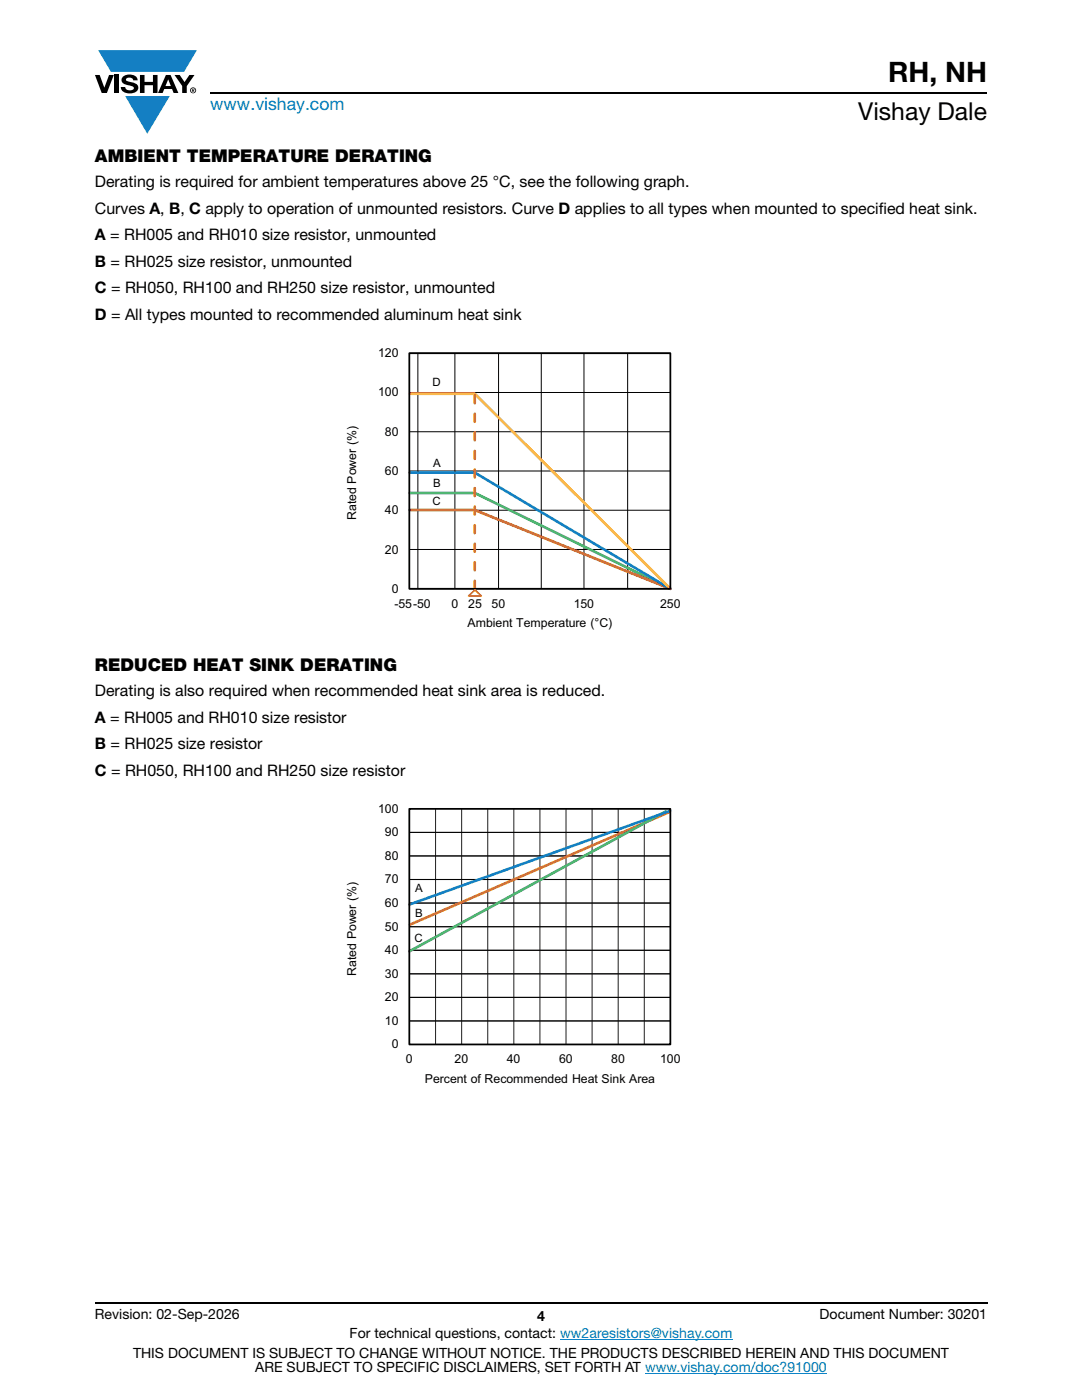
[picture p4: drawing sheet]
<svg xmlns="http://www.w3.org/2000/svg" width="216mm" height="279mm" viewBox="0 0 216 279" stroke-linecap="round" stroke-linejoin="round" font-family="sans-serif">
<defs><g id="words">
<text font-size="5.6" x="177.2" y="16.4">RH, NH</text>
<text font-size="4.9" x="171.3" y="24">Vishay Dale</text>
<text font-size="3.5" fill="#007ec4" x="42" y="21.9">www.vishay.com</text>
<g font-size="3.5">
<text x="18.9" y="32.3">AMBIENT TEMPERATURE DERATING</text>
<text x="18.9" y="133.9">REDUCED HEAT SINK DERATING</text>
</g>
<g font-size="3.2">
<text x="18.9" y="37.4">Derating is required for ambient temperatures above 25 °C, see the following graph.</text>
<text x="18.9" y="48">A = RH005 and RH010 size resistor, unmounted</text>
<text x="18.9" y="42.7">Curves A, B, C apply to operation of unmounted resistors. Curve D applies to all types when mounted to specified heat sink.</text>
<text x="18.9" y="53.3">B = RH025 size resistor, unmounted</text>
<text x="18.9" y="58.6">C = RH050, RH100 and RH250 size resistor, unmounted</text>
<text x="18.9" y="63.9">D = All types mounted to recommended aluminum heat sink</text>
<text x="18.9" y="138.9">Derating is also required when recommended heat sink area is reduced.</text>
<text x="18.9" y="144.2">A = RH005 and RH010 size resistor</text>
<text x="18.9" y="149.5">B = RH025 size resistor</text>
<text x="18.9" y="154.8">C = RH050, RH100 and RH250 size resistor</text>
</g>
<g font-size="2.8">
<text x="18.9" y="263.3">Revision: 02-Sep-2026</text>
<text x="107.2" y="263.6">4</text>
<text x="163.6" y="263.3">Document Number: 30201</text>
<text x="69.8" y="267.1">For technical questions, contact: ww2aresistors@vishay.com</text>
<text x="26.5" y="271">THIS DOCUMENT IS SUBJECT TO CHANGE WITHOUT NOTICE. THE PRODUCTS DESCRIBED HEREIN AND THIS DOCUMENT</text>
<text x="50.9" y="273.8">ARE SUBJECT TO SPECIFIC DISCLAIMERS, SET FORTH AT www.vishay.com/doc?91000</text>
</g>
<g font-size="2.5">
<text x="75.4" y="71.3">120</text>
<text x="75.4" y="79.1">100</text>
<text x="76.8" y="87">80</text>
<text x="76.8" y="94.8">60</text>
<text x="71.1" y="103.8" transform="rotate(-90 71.1 103.8)">Rated Power (%)</text>
<text x="76.8" y="102.6">40</text>
<text x="76.8" y="110.5">20</text>
<text x="78.2" y="118.3">0</text>
<text x="78.7" y="121.2">-55-50</text>
<text x="90.1" y="121.2">0</text>
<text x="93.3" y="125.1">Ambient Temperature (°C)</text>
<text x="93.4" y="121.3">25</text>
<text x="98.1" y="121.2">50</text>
<text x="114.5" y="121.2">150</text>
<text x="131.7" y="121.2">250</text>
<text x="75.4" y="162.2">100</text>
<text x="76.8" y="166.9">90</text>
<text x="76.8" y="171.6">80</text>
<text x="76.8" y="176.3">70</text>
<text x="76.8" y="185.7">50</text>
<text x="76.8" y="181">60</text>
<text x="76.8" y="190.4">40</text>
<text x="71.1" y="194.7" transform="rotate(-90 71.1 194.7)">Rated Power (%)</text>
<text x="76.8" y="195.1">30</text>
<text x="76.8" y="199.8">20</text>
<text x="76.8" y="204.5">10</text>
<text x="78.2" y="209.2">0</text>
<text x="81" y="212.2">0</text>
<text x="90.7" y="212.2">20</text>
<text x="101.1" y="212.2">40</text>
<text x="111.6" y="212.2">60</text>
<text x="122" y="212.2">80</text>
<text x="131.7" y="212.2">100</text>
<text x="84.8" y="216.1">Percent of Recommended Heat Sink Area</text>
</g>
<g font-size="2.3">
<text x="86.3" y="77">D</text>
<text x="86.4" y="93.1">A</text>
<text x="86.3" y="100.8">C</text>
<text x="86.4" y="97.2">B</text>
<text x="82.8" y="178">A</text>
<text x="82.8" y="182.9">B</text>
<text x="82.7" y="187.9">C</text>
</g>
</g></defs>
<g fill="#147fc3">
<path d="M19.6 10h19.7l-2.6 4.3h-1.1h-13.5z"/>
<path d="M25 19.2h8.9l-4.5 7.5z"/>
</g>
<g fill="#000">
<path d="M18.9 15h1l.9 2.5 1-2.5h.9l-1.4 3.6h-1zM22.9 15h.9v3.6h-.9zM24.6 15.3a2.1 2.1 0 0 1 2.8 .3l.1 .4h-.9a.79 .79 0 0 0-.7-.5 .79 .79 0 0 0-.8 .4l.3 .3 1 .2a1.08 1.08 0 0 1 1.2 1 1.08 1.08 0 0 1-1.1 1.2 1.73 1.73 0 0 1-2.4-1.2h.9a.96 .96 0 0 0 .8 .6 .96 .96 0 0 0 .9-.4 1.31 1.31 0 0 0-1.2-.6 1.03 1.03 0 0 1-1.1-.6 1.03 1.03 0 0 1 .2-1.1zM27.9 15h.9v1.3h1.7v-1.3h.9v3.6h-.9v-1.6h-1.7v1.6h-.9zM34.8 15h1.1l.9 1.4 1-1.4h1l-1.5 2.2v1.4h-.9v-1.4z"/>
<path d="M33.6 15.9l.5 1.3h-1.1zM33.1 15l-1.6 3.6h1l.3-.8h1.5l.3 .8h1l-1.6-3.6z"/>
<path d="M38.4 17.8h.2v.2h-.2zM38.3 17.7v.7h.1v-.3l.4 .3-.2-.3 .2-.2-.1-.2z"/>
<path d="M38.1 18a.46 .46 0 0 1 .9 0 .46 .46 0 0 1-.9 0zM37.9 18a.6 .6 0 0 0 1.2 0 .6 .6 0 0 0-1.2 0z"/>
</g>
<path d="M42 18.6h155M18.9 260h178.1" fill="none" stroke="#000" stroke-width=".36"/>
<path d="M111.8 267.3h34.3M128.7 274h36.3" fill="none" stroke="#007ec4" stroke-width=".2"/>
<g fill="none" stroke="#000" stroke-width=".2">
<path d="M81.7 78.3h52.1M81.7 70.5h52.1M83.4 70.6v46.9M90.8 70.5v46.9M99.5 70.6v46.9M108 70.5v47M116.5 70.5v46.9M125.2 70.6v46.9M81.7 94h52.1M81.7 86.2h52.1M81.7 109.7h52.1M81.7 101.8h52.1"/>
<path d="M81.7 117.5h52.1"/>
</g>
<path d="M81.7 98.4h13l39.1 19.1" fill="none" stroke="#48b74e" stroke-width=".53"/>
<path d="M81.7 101.8h13l39.1 15.7" fill="none" stroke="#ee1f23" stroke-width=".53"/>
<path d="M81.7 94.3h13l39.1 23.2" fill="none" stroke="#147fc3" stroke-width=".53"/>
<path d="M81.8 78.6h12.9l39.1 38.9" fill="none" stroke="#fec80b" stroke-width=".53"/>
<path d="M94.7 78.9v38.6" fill="none" stroke="#f16b22" stroke-width=".53" stroke-dasharray="1.6 2.1"/>
<path d="M81.7 70.5h52.1v47h-52.1z" fill="none" stroke="#000" stroke-width=".35"/>
<path d="M93.5 118.9l1.3-1.2 1.2 1.2z" fill="#fff"/>
<path d="M93.5 118.9l1.3-1.2 1.2 1.2z" fill="none" stroke="#f16b22" stroke-width=".35"/>
<g fill="none" stroke="#201d1e" stroke-width=".2">
<path d="M81.7 175.5h52.1M81.7 166.1h52.1M81.7 170.8h52.1M86.9 161.5v46.9M92.1 161.5v46.9M97.3 161.5v46.9M102.5 161.5v46.9M107.7 161.5v46.9M112.9 161.5v46.9M118.1 161.5v46.9M123.4 161.5v46.9M128.6 161.5v46.9"/>
<path d="M81.7 194.3h52.1M81.7 184.9h52.1M81.7 199h52.1M81.7 189.6h52.1M81.7 180.2h52.1M81.7 203.7h52.1"/>
</g>
<path d="M81.7 166.1h52.1M81.7 170.8h52.1M81.7 175.5h52.1M81.7 180.2h52.1M81.7 185h52.1M81.7 189.7h52.1M81.7 194.4h52.1M81.7 199.1h52.1M81.7 203.8h52.1" fill="none" stroke="#000" stroke-width=".2"/>
<path d="M133.6 162l-51.8 22.5" fill="none" stroke="#f16b22" stroke-width=".53"/>
<path d="M132.9 161.9l-51.2 27.9" fill="none" stroke="#48b74e" stroke-width=".53"/>
<path d="M133.7 161.8l-52 18.7" fill="none" stroke="#147fc3" stroke-width=".53"/>
<path d="M81.7 161.4h52.1v47h-52.1z" fill="none" stroke="#000" stroke-width=".35"/>
<use href="#words"/>
</svg>
